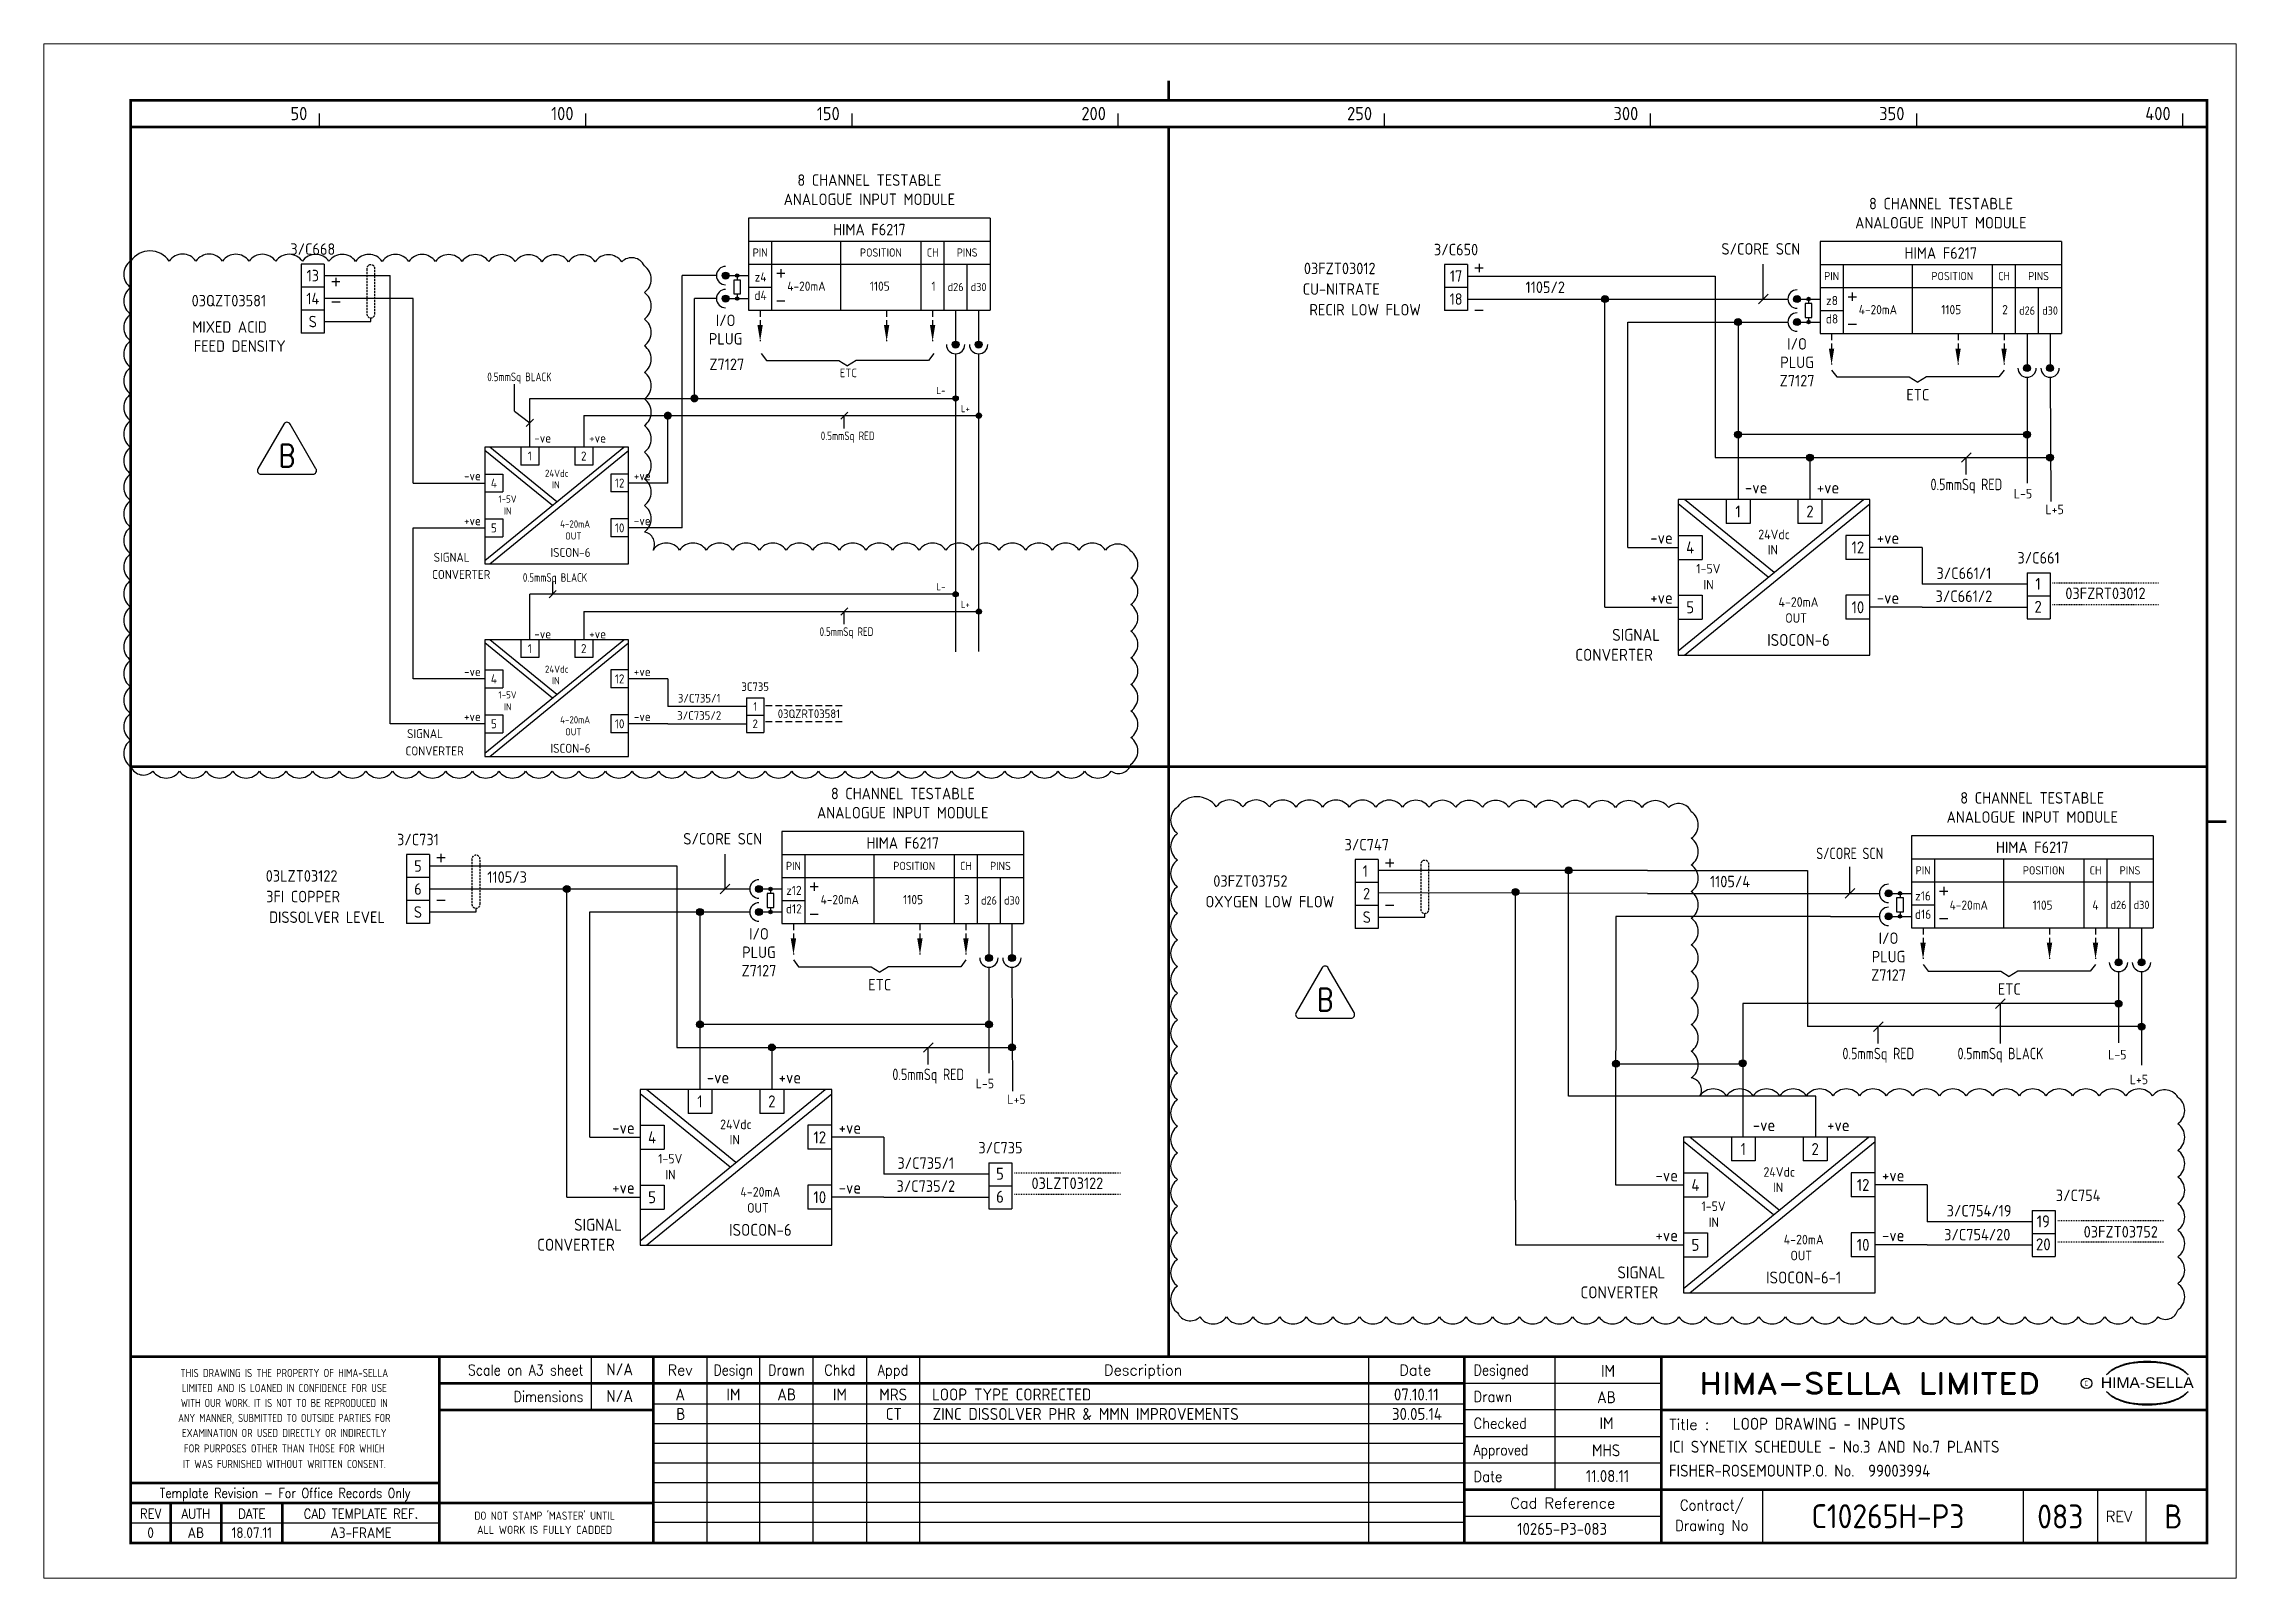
# Paper-space layout 'Layout1' of a CAD drawing. Extents: x 41 to 369, y 29 to 258.
# The model-space entities are those that its viewports show. They can reach past a viewport. Long polylines and large blocks are cut down to what shows.
import ezdxf
from ezdxf.enums import TextEntityAlignment as Align

# ---------------------------------------------------------------- set-up
doc = ezdxf.new("R2010")
doc.units = 0
doc.header["$LTSCALE"] = 0.25
doc.header["$MEASUREMENT"] = 0
doc.linetypes.add('HIDDEN', pattern=[0.375, 0.25, -0.125])
doc.linetypes.add('HIDDEN2', pattern=[4.7625, 3.175, -1.5875])
doc.layers.get('0').update_dxf_attribs({"color": 41, "linetype": 'CONTINUOUS'})
for name, color, linetype in [('00-DRG_FRAME', 12, 'CONTINUOUS'), ('01-DRAW', 7, 'CONTINUOUS'), ('02-TEXT', 2, 'CONTINUOUS'), ('051-TEXT', 2, 'CONTINUOUS'), ('DIM', 3, 'CONTINUOUS')]:
    doc.layers.add(name, color=color, linetype=linetype)
doc.styles.add('ARIAL', font='arial.ttf', dxfattribs={"height": 2.5})
doc.styles.add('ISO', font='iso.shx')
doc.styles.add('ROMAND', font='ROMAND')
doc.styles.add('ROMANS', font='romans.shx', dxfattribs={"width": 0.8})

psp = doc.layouts.get("Layout1")

msp = doc.modelspace()

# ---------------------------------------------------------------- texts
at = {"layer": '00-DRG_FRAME', "style": 'ISO'}
for s, p in [('50', (47.69, 267.75)), ('100', (97.69, 267.75)), ('150', (147.69, 267.75)), ('200', (197.69, 267.75)), ('250', (247.69, 267.75)), ('300', (297.69, 267.75)), ('350', (347.69, 267.75)), ('400', (397.69, 267.75))]:
    msp.add_text(s, height=2.5, dxfattribs=at).set_placement(p, align=Align.RIGHT)
at = {"layer": '00-DRG_FRAME', "color": 3, "style": 'ISO'}
for s, width, p in [('THIS DRAWING IS THE PROPERTY OF HIMA-SELLA', 0.9, (43.36, 32.44)), ("DO NOT STAMP 'MASTER' UNTIL", 0.95, (92.25, 5.79))]:
    msp.add_text(s, height=1.53, dxfattribs=dict(at, width=width)).set_placement(p, align=Align.MIDDLE)
at = {"layer": '00-DRG_FRAME', "color": 4, "style": 'ROMAND', "width": 0.87}
for s, p in [('Scale on A3 sheet', (99.54, 32)), ('Dimensions', (99.54, 27.01))]:
    msp.add_text(s, height=2, dxfattribs=at).set_placement(p, align=Align.RIGHT)
at = {"layer": '00-DRG_FRAME', "color": 4, "style": 'ROMAND'}
for s, p in [('Rev', (117.7, 32)), ('Description', (204.69, 32)), ('Date', (255.79, 32))]:
    msp.add_text(s, height=2, dxfattribs=at).set_placement(p, align=Align.CENTER)
for s, width, p in [('Design', 0.85, (127.7, 32)), ('Drawn', 0.85, (137.7, 32)), ('Chkd', 0.9, (147.7, 32)), ('Appd', 0.9, (157.7, 32))]:
    msp.add_text(s, height=2, dxfattribs=dict(at, width=width)).set_placement(p, align=Align.CENTER)
for s, width, p in [('Designed', 0.87, (266.75, 32)), ('Drawn', 0.9, (266.75, 27)), ('Checked', 0.9, (266.75, 22)), ('Approved', 0.85, (266.75, 17)), ('Date', 0.9, (266.75, 12))]:
    msp.add_text(s, height=2, dxfattribs=dict(at, width=width)).set_placement(p)
at = {"layer": '00-DRG_FRAME', "color": 3, "style": 'ISO'}
for s, width, p in [('LIMITED AND IS LOANED IN CONFIDENCE FOR USE', 0.9, (43.36, 29.62)), ('ANY MANNER, SUBMITTED TO OUTSIDE PARTIES FOR', 0.87, (43.36, 23.99)), ('WITH OUR WORK. IT IS NOT TO BE REPRODUCED IN', 0.87, (43.36, 26.81)), ('EXAMINATION OR USED DIRECTLY OR INDIRECTLY', 0.9, (43.36, 21.18)), ('FOR PURPOSES OTHER THAN THOSE FOR WHICH', 0.9, (43.36, 18.27)), ('IT WAS FURNISHED WITHOUT WRITTEN CONSENT.', 0.9, (43.36, 15.35))]:
    msp.add_text(s, height=1.53, dxfattribs=dict(at, width=width)).set_placement(p, align=Align.MIDDLE_CENTER)
at = {"layer": '00-DRG_FRAME', "style": 'ROMAND', "width": 1.15}
msp.add_text('HIMA-SELLA LIMITED', height=4, dxfattribs=at).set_placement((341.1, 30.5), align=Align.MIDDLE)
at = {"layer": '00-DRG_FRAME', "color": 3, "style": 'ISO', "width": 0.9}
msp.add_text('C', height=1, dxfattribs=at).set_placement((381.84, 30), align=Align.CENTER)
at = {"layer": '00-DRG_FRAME', "style": 'ARIAL', "width": 1.05}
msp.add_text('HIMA-SELLA', height=2, dxfattribs=at).set_placement((393.3, 29.63), align=Align.CENTER)
at = {"layer": '00-DRG_FRAME', "color": 4, "style": 'ROMAND'}
msp.add_text('Title :', height=2, dxfattribs=at).set_placement((303.5, 21.75))
for s, height, width, p in [('Template Revision - For Office Records Only', 1.8, 0.85, (43.5, 9.62)), ('Contract/', 2, 0.9, (311.5, 7.5)), ('REV', 1.8, 0.9, (18.25, 6)), ('AUTH', 1.8, 0.9, (26.75, 6)), ('DATE', 1.8, 0.9, (37.25, 6)), ('CAD TEMPLATE REF.', 1.8, 0.9, (57.75, 6)), ('Drawing No', 2, 0.9, (311.5, 3.5))]:
    msp.add_text(s, height=height, dxfattribs=dict(at, width=width)).set_placement(p, align=Align.MIDDLE)
for s, p in [('Cad Reference', (283.5, 8)), ('REV', (388, 5.5))]:
    msp.add_text(s, height=2, dxfattribs=at).set_placement(p, align=Align.MIDDLE)
at = {"layer": '00-DRG_FRAME', "color": 41, "style": 'ISO'}
for s, p in [('0', (18.25, 1.45)), ('AB', (26.75, 1.45)), ('18.07.11', (37.25, 1.45)), ('A3-FRAME', (57.75, 1.45))]:
    msp.add_text(s, height=2, dxfattribs=at).set_placement(p, align=Align.CENTER)
at = {"layer": '00-DRG_FRAME', "color": 3, "style": 'ISO'}
msp.add_text('ALL WORK IS FULLY CADDED', height=1.53, dxfattribs=at).set_placement((92.25, 2.98), align=Align.MIDDLE_CENTER)
at = {"layer": '01-DRAW', "style": 'ISO'}
for s, height, p in [('8 CHANNEL TESTABLE', 2.16, (153.26, 255.42)), ('ANALOGUE INPUT MODULE', 2.16, (153.26, 251.82)), ('8 CHANNEL TESTABLE', 2.16, (354.56, 251.01)), ('HIMA F6217', 2.16, (153.26, 246.13)), ('ANALOGUE INPUT MODULE', 2.16, (354.52, 247.41)), ('3/C668', 2.16, (48.71, 242.46)), ('PIN', 1.555, (132.74, 242.12)), ('POSITION', 1.555, (155.42, 242.12)), ('CH', 1.555, (165.14, 242.12)), ('PINS', 1.555, (171.62, 242.12)), ('3/C650', 2.16, (263.46, 242.37)), ('S/CORE SCN', 2.16, (320.71, 242.5)), ('HIMA F6217', 2.16, (354.52, 241.72)), ('13', 2.16, (48.71, 237.49)), ('z4', 1.728, (132.82, 237.44)), ('03FZT03012', 2.16, (241.61, 238.83)), ('17', 2.16, (263.46, 237.4)), ('PIN', 1.555, (334, 237.7)), ('POSITION', 1.555, (356.68, 237.7)), ('CH', 1.555, (366.4, 237.7)), ('PINS', 1.555, (372.88, 237.7)), ('03QZT03581', 2.16, (32.95, 232.78)), ('14', 2.16, (48.71, 233.17)), ('d4', 1.728, (132.82, 233.98)), ('4-20mA', 1.728, (141.44, 235.71)), ('1105', 1.728, (155.21, 235.71)), ('1', 1.73, (165.32, 235.71)), ('d26', 1.555, (169.46, 235.64)), ('d30', 1.555, (173.78, 235.64)), ('CU-NITRATE', 2.16, (241.89, 234.95)), ('18', 2.16, (263.46, 233.08)), ('1105/2', 2.16, (280.21, 235.3)), ('z8', 1.728, (334.08, 233.02)), ('S', 2.16, (48.71, 228.85)), ('I/O', 2.16, (126.26, 229.07)), ('RECIR LOW FLOW', 2.16, (246.38, 231.07)), ('d8', 1.728, (334.08, 229.57)), ('4-20mA', 1.728, (342.7, 231.3)), ('1105', 1.728, (356.47, 231.3)), ('2', 1.73, (366.58, 231.3)), ('d26', 1.555, (370.72, 231.22)), ('d30', 1.555, (375.04, 231.22)), ('MIXED ACID', 2.16, (33.07, 227.84)), ('PLUG', 2.16, (126.26, 225.61)), ('I/O', 2.16, (327.52, 224.66)), ('FEED DENSITY', 2.16, (34.99, 224.24)), ('Z7127', 2.16, (126.48, 220.82)), ('PLUG', 2.16, (327.52, 221.2)), ('ETC', 1.62, (149.3, 219.48)), ('Z7127', 2.16, (327.52, 217.75)), ('ETC', 2.16, (350.2, 215.1)), ('4-20mA', 1.35, (97.98, 191.23)), ('OUT', 1.35, (97.65, 188.98)), ('ISCON-6', 1.688, (97.12, 185.72)), ('3/C661', 2.16, (372.88, 184.47)), ('3/C661/1', 2.16, (358.86, 181.58)), ('4-20mA', 1.8, (327.78, 176.35)), ('3/C661/2', 2.16, (358.86, 177.26)), ('03FZRT03012', 2.16, (385.45, 177.8)), ('OUT', 1.8, (327.33, 173.35)), ('ISOCON-6', 2.25, (327.78, 169)), ('3C735', 1.62, (131.81, 160.54)), ('3/C735/2', 1.62, (121.29, 155.13)), ('3/C735/1', 1.62, (121.29, 158.37)), ('1', 1.62, (131.81, 156.81)), ('03QZRT03581', 1.62, (141.9, 155.46)), ('4-20mA', 1.35, (97.98, 154.45)), ('OUT', 1.35, (97.65, 152.2)), ('2', 1.62, (131.81, 153.57)), ('ISCON-6', 1.688, (97.12, 148.93)), ('8 CHANNEL TESTABLE', 2.16, (159.56, 140.2)), ('8 CHANNEL TESTABLE', 2.16, (371.7, 139.38)), ('ANALOGUE INPUT MODULE', 2.16, (159.52, 136.6)), ('ANALOGUE INPUT MODULE', 2.16, (371.7, 135.78)), ('3/C731', 2.16, (68.46, 131.56)), ('S/CORE SCN', 2.16, (125.71, 131.7)), ('HIMA F6217', 2.16, (159.52, 130.91)), ('3/C747', 2.16, (246.69, 130.6)), ('HIMA F6217', 2.16, (371.7, 130.09)), ('5', 2.16, (68.46, 126.59)), ('PIN', 1.555, (139, 126.9)), ('POSITION', 1.555, (161.68, 126.9)), ('CH', 1.555, (171.4, 126.9)), ('PINS', 1.555, (177.88, 126.9)), ('1', 2.16, (246.42, 125.65)), ('03LZT03122', 2.16, (46.61, 124.73)), ('6', 2.16, (68.46, 122.27)), ('1105/3', 2.16, (85.21, 124.5)), ('z12', 1.728, (139.08, 122.22)), ('03FZT03752', 2.16, (224.83, 123.77)), ('2', 2.16, (246.65, 121.39)), ('1105/4', 2.16, (314.92, 123.67)), ('PIN', 1.555, (351.18, 126.07)), ('POSITION', 1.555, (373.86, 126.07)), ('CH', 1.555, (383.58, 126.07)), ('PINS', 1.555, (390.06, 126.07)), ('3FI COPPER', 2.16, (46.89, 120.85)), ('S', 2.16, (68.46, 117.95)), ('d12', 1.728, (139.08, 118.76)), ('4-20mA', 1.728, (147.7, 120.49)), ('1105', 1.728, (161.47, 120.49)), ('3', 1.73, (171.58, 120.49)), ('d26', 1.555, (175.72, 120.42)), ('d30', 1.555, (180.04, 120.42)), ('OXYGEN LOW FLOW ', 2.16, (229.09, 119.89)), ('d16', 1.728, (351.18, 117.74)), ('z16', 1.728, (351.18, 121.19)), ('4-20mA', 1.728, (359.77, 119.46)), ('1105', 1.728, (373.64, 119.46)), ('4', 1.73, (383.56, 119.46)), ('d26', 1.555, (387.9, 119.59)), ('d30', 1.555, (392.22, 119.59)), ('DISSOLVER LEVEL', 2.16, (51.38, 116.97)), ('I/O', 2.16, (132.52, 113.85)), ('S', 2.16, (246.69, 116.99)), ('PLUG', 2.16, (132.52, 110.39)), ('PLUG', 2.16, (344.7, 109.57)), ('I/O', 2.16, (344.7, 113.03)), ('Z7127', 2.16, (132.52, 106.94)), ('Z7127', 2.16, (344.7, 106.11)), ('ETC', 2.16, (155.2, 104.29)), ('ETC', 2.16, (367.38, 103.47)), ('3/C735', 2.16, (177.88, 73.67)), ('3/C735/1', 2.16, (163.86, 70.78)), ('4-20mA', 1.8, (132.78, 65.55)), ('3/C735/2', 2.16, (163.86, 66.46)), ('03LZT03122', 2.16, (190.45, 67)), ('3/C754', 2.16, (380.32, 64.72)), ('OUT', 1.8, (132.33, 62.55)), ('3/C754/19', 2.16, (361.7, 61.83)), ('ISOCON-6', 2.25, (132.78, 58.2)), ('4-20mA', 1.8, (328.76, 56.6)), ('3/C754/20', 2.16, (361.36, 57.35)), ('03FZT03752', 2.16, (388.32, 57.88)), ('OUT', 1.8, (328.31, 53.6)), ('ISOCON-6-1', 2.25, (328.76, 49.25))]:
    msp.add_text(s, height=height, dxfattribs=at).set_placement(p, align=Align.CENTER)
at = {"layer": '01-DRAW', "style": 'ISO', "width": 0.85}
for s, height, p in [('0.5mmSq BLACK', 1.62, (87.53, 218.73)), ('0.5mmSq RED', 1.62, (149.17, 207.66)), ('0.5mmSq RED', 2.16, (359.31, 198.26)), ('0.5mmSq BLACK', 1.62, (94.21, 181.05)), ('0.5mmSq RED', 1.62, (148.95, 170.88)), ('S/CORE SCN', 2.16, (337.41, 128.95)), ('0.5mmSq RED', 2.16, (342.77, 91.37)), ('0.5mmSq BLACK', 2.16, (365.72, 91.37)), ('0.5mmSq RED', 2.16, (164.31, 87.45))]:
    msp.add_text(s, height=height, dxfattribs=at).set_placement(p, align=Align.CENTER)
at = {"layer": '01-DRAW', "style": 'ISO'}
for s, height, p in [('L-', 1.35, (165.85, 216.32)), ('L+', 1.35, (170.44, 212.91)), ('L-5', 1.8, (368.23, 196.71)), ('1-5V', 1.35, (83.59, 195.92)), ('IN', 1.35, (84.6, 193.67)), ('L+5', 1.8, (374.17, 193.75)), ('SIGNAL', 1.688, (71.42, 184.81)), ('CONVERTER', 1.688, (71.12, 181.58)), ('1-5V', 1.8, (308.58, 182.61)), ('IN', 1.8, (309.93, 179.61)), ('L-', 1.35, (165.85, 179.46)), ('L+', 1.35, (170.44, 176.13)), ('SIGNAL', 2.25, (292.79, 169.96)), ('CONVERTER', 2.25, (285.86, 166.21)), ('1-5V', 1.35, (83.59, 159.14)), ('IN', 1.35, (84.6, 156.89)), ('SIGNAL', 1.688, (66.42, 151.68)), ('CONVERTER', 1.688, (66.13, 148.44)), ('L-5', 1.8, (385.95, 91.33)), ('L-5', 1.8, (173.23, 85.91)), ('L+5', 1.8, (390, 86.68)), ('L+5', 1.8, (179.17, 82.94)), ('1-5V', 1.8, (113.58, 71.8)), ('IN', 1.8, (114.93, 68.8)), ('1-5V', 1.8, (309.56, 62.86)), ('CONVERTER', 2.25, (90.86, 55.41)), ('SIGNAL', 2.25, (97.79, 59.16)), ('IN', 1.8, (310.91, 59.86)), ('SIGNAL', 2.25, (293.77, 50.21)), ('CONVERTER', 2.25, (286.84, 46.46))]:
    msp.add_text(s, height=height, dxfattribs=at).set_placement(p)
for s, height, p in [('-ve', 1.688, (93.48, 207.2)), ('+ve', 1.688, (103.79, 207.2)), ('-ve', 1.688, (80.28, 200.11)), ('+ve', 1.688, (112.18, 200.11)), ('-ve', 2.25, (321.94, 197.64)), ('+ve', 2.25, (335.44, 197.64)), ('+ve', 1.688, (80.28, 191.67)), ('-ve', 1.688, (112.18, 191.67)), ('-ve', 2.25, (304.17, 188.19)), ('+ve', 2.25, (346.71, 188.19)), ('+ve', 2.25, (304.17, 176.94)), ('-ve', 2.25, (346.71, 176.94)), ('-ve', 1.688, (93.48, 170.41)), ('+ve', 1.688, (103.79, 170.41)), ('-ve', 1.688, (80.28, 163.33)), ('+ve', 1.688, (112.18, 163.33)), ('+ve', 1.688, (80.28, 154.89)), ('-ve', 1.688, (112.18, 154.89)), ('-ve', 2.25, (126.94, 86.84)), ('+ve', 2.25, (140.44, 86.84)), ('-ve', 2.25, (109.17, 77.39)), ('+ve', 2.25, (151.71, 77.39)), ('-ve', 2.25, (323.42, 77.89)), ('+ve', 2.25, (337.39, 77.89)), ('-ve', 2.25, (305.15, 68.44)), ('+ve', 2.25, (347.69, 68.44)), ('+ve', 2.25, (109.17, 66.14)), ('-ve', 2.25, (151.71, 66.14)), ('+ve', 2.25, (305.15, 57.19)), ('-ve', 2.25, (347.69, 57.19))]:
    msp.add_text(s, height=height, dxfattribs=at).set_placement(p, align=Align.RIGHT)
for s, height, p in [('1', 1.69, (89.48, 204.67)), ('24Vdc', 1.35, (94.54, 201.43)), ('2', 1.69, (99.6, 204.67)), ('4', 1.69, (82.73, 199.6)), ('IN', 1.35, (94.37, 199.27)), ('12', 1.688, (106.35, 199.6)), ('1', 2.25, (316.44, 194.26)), ('2', 2.25, (329.94, 194.26)), ('5', 1.69, (82.73, 191.17)), ('10', 1.688, (106.35, 191.17)), ('24Vdc', 1.8, (323.19, 189.95)), ('4', 2.25, (307.44, 187.51)), ('IN', 1.8, (322.96, 187.07)), ('12', 2.25, (338.94, 187.51)), ('1', 2.25, (372.79, 180.67)), ('5', 2.25, (307.44, 176.26)), ('10', 2.25, (338.94, 176.26)), ('2', 2.25, (372.79, 176.35)), ('1', 1.69, (89.48, 168.5)), ('2', 1.69, (99.6, 168.5)), ('24Vdc', 1.35, (94.54, 164.64)), ('4', 1.69, (82.73, 162.82)), ('IN', 1.35, (94.37, 162.48)), ('12', 1.688, (106.35, 162.82)), ('5', 1.69, (82.73, 154.38)), ('10', 1.688, (106.35, 154.38)), ('1', 2.25, (121.44, 83.46)), ('2', 2.25, (134.94, 83.46)), ('24Vdc', 1.8, (128.19, 79.14)), ('4', 2.25, (112.44, 76.71)), ('IN', 1.8, (127.96, 76.26)), ('12', 2.25, (143.94, 76.71)), ('1', 2.25, (317.42, 74.51)), ('2', 2.25, (330.92, 74.51)), ('5', 2.25, (177.79, 69.87)), ('24Vdc', 1.8, (324.17, 70.2)), ('5', 2.25, (112.44, 65.46)), ('10', 2.25, (143.94, 65.46)), ('6', 2.25, (177.79, 65.55)), ('4', 2.25, (308.42, 67.76)), ('IN', 1.8, (323.94, 67.32)), ('12', 2.25, (339.92, 67.76)), ('19', 2.25, (373.77, 60.92)), ('20', 2.25, (373.77, 56.6)), ('5', 2.25, (308.42, 56.51)), ('10', 2.25, (339.92, 56.51))]:
    msp.add_text(s, height=height, dxfattribs=at).set_placement(p, align=Align.MIDDLE)

# ---------------------------------------------------------------- blocks, each defined once
blk = doc.blocks.new('A3-REVA')
at = {"layer": '051-TEXT', "style": 'ISO'}
for tag, p in [('DESIGNED', (292.01, 31.7)), ('A', (117.73, 27.28)), ('DES', (127.73, 27.28)), ('DRN', (137.73, 27.28)), ('CHKD', (147.73, 27.28)), ('APPD', (157.73, 27.28)), ('DATE', (256, 27.28)), ('DRAWN', (291.72, 26.77)), ('CHECKED', (291.72, 21.89)), ('APPD', (291.65, 16.79)), ('DATE', (291.92, 11.96))]:
    blk.add_attdef(tag, text='', height=2.25, dxfattribs=at).set_placement(p, align=Align.CENTER)
blk.add_attdef('DESCRIPTION', (165.03, 27.28), '', height=2.25, dxfattribs=at)
blk = doc.blocks.new('A3-REVB')
at = {"layer": '051-TEXT', "style": 'ISO'}
for tag, p in [('A', (124.85, -20.36)), ('DES', (134.85, -20.36)), ('DRN', (144.85, -20.36)), ('CHKD', (154.85, -20.36)), ('APPD', (164.85, -20.36)), ('DATE', (263.12, -20.36))]:
    blk.add_attdef(tag, text='', height=2.25, dxfattribs=at).set_placement(p, align=Align.CENTER)
blk.add_attdef('DESCRIPTION', (172.15, -20.36), '', height=2.25, dxfattribs=at)
blk = doc.blocks.new('A3-TITLE')
at = {"layer": '051-TEXT', "style": 'ISO'}
blk.add_attdef('TITLE_1', (315.46, 21.78), '', height=2.25, dxfattribs=at)
for tag, p in [('DRGNO', (376.96, 3.24)), ('REV.', (398.2, 3.24))]:
    blk.add_attdef(tag, text='', height=4.5, dxfattribs=at).set_placement(p, align=Align.CENTER)
blk = doc.blocks.new('A3-CONTRACT')
at = {"layer": '051-TEXT', "color": 41, "style": 'ISO'}
for tag, height, p in [('SCALE', 2.25, (106.71, 31.82)), ('DIMS', 2.25, (106.71, 26.8)), ('CONTRACT', 4.5, (344.94, 3.1)), ('CAD-REF', 2.25, (283.73, 1.84))]:
    blk.add_attdef(tag, text='', height=height, dxfattribs=at).set_placement(p, align=Align.CENTER)
for tag, p in [('TITLE_2', (303.86, 17.28)), ('TITLE_3', (303.79, 12.78))]:
    blk.add_attdef(tag, p, '', height=2.25, dxfattribs=at)
blk = doc.blocks.new('DOT')
for radius in [0.75, 0.65, 0.55, 0.45, 0.35, 0.25, 0.15, 0.05]:
    blk.add_circle((0, 0), radius)
blk = doc.blocks.new('TRI-B')
at = {"layer": '01-DRAW'}
blk.add_lwpolyline([(-0.26, 2.55), (-2.34, -1.05, 0.57735), (-2.08, -1.5), (2.08, -1.5, 0.57735), (2.34, -1.05), (0.26, 2.55, 0.57735)], format="xyb", close=True, dxfattribs=at)
at = {"layer": '02-TEXT', "color": 2, "style": 'ROMANS', "width": 0.8}
blk.add_text('B', height=1.8, dxfattribs=at).set_placement((0, 0), align=Align.MIDDLE)

# ---------------------------------------------------------------- linework, layer by layer
at = {"layer": '00-DRG_FRAME'}
for p, q in [((50, 266.5), (50, 269)), ((100, 266.5), (100, 269)), ((150, 266.5), (150, 269)), ((200, 266.5), (200, 269)), ((250, 266.5), (250, 269)), ((300, 266.5), (300, 269)), ((350, 266.5), (350, 269)), ((400, 266.5), (400, 269)), ((101.01, 35.5), (101.01, 25.5)), ((122.7, 35.5), (122.7, 0.5)), ((132.7, 0.5), (132.7, 35.5)), ((142.7, 0.5), (142.7, 35.5)), ((152.7, 35.5), (152.7, 0.5)), ((162.7, 35.5), (162.7, 0.5)), ((247, 35.5), (247, 0.5)), ((282, 35.5), (282, 10.5)), ((265, 30.5), (302, 30.5)), ((265, 26.59), (112.7, 26.59)), ((302, 25.5), (265, 25.5)), ((265, 22.89), (112.7, 22.89)), ((265, 19.19), (112.7, 19.19)), ((265, 20.5), (302, 20.5)), ((265, 15.49), (112.7, 15.49)), ((302, 15.5), (265, 15.5)), ((265, 11.79), (112.7, 11.79)), ((321, 10.5), (321, 0.5)), ((370, 10.5), (370, 0.5)), ((384, 0.5), (384, 10.5)), ((393, 10.5), (393, 0.5)), ((72.5, 4.25), (14.5, 4.25)), ((265, 8.09), (112.7, 8.09)), ((265, 4.39), (112.7, 4.39)), ((302, 5.5), (265, 5.5))]:
    msp.add_line(p, q, dxfattribs=at)
at = {"layer": '00-DRG_FRAME', "const_width": 0.5}
for points in [[(209.5, 271.5), (209.5, 275.18)], [(209.5, 271.5), (209.5, 275.18)], [(14.5, 266.5), (404.5, 266.5)], [(209.5, 35.5), (209.5, 266.5)], [(14.5, 146.31), (404.5, 146.31)], [(404.5, 136), (408.18, 136)], [(404.5, 35.5), (14.5, 35.5)], [(72.5, 0.5), (72.5, 35.5)], [(112.7, 0.5), (112.7, 35.5)], [(265, 35.5), (265, 0.5)], [(302, 0.5), (302, 35.5)], [(265, 30.5), (72.5, 30.5)], [(112.7, 25.5), (72.5, 25.5)], [(404.5, 25.5), (302, 25.5)], [(14.5, 11.75), (72.5, 11.75)], [(14.5, 8), (72.5, 8)], [(22, 0.5), (22, 8)], [(31.5, 0.5), (31.5, 8)], [(43, 0.5), (43, 8)], [(112.7, 8), (72.5, 8)], [(265, 10.5), (404.5, 10.5)]]:
    msp.add_lwpolyline(points, dxfattribs=at)
msp.add_lwpolyline([(14.5, 0.5), (404.5, 0.5), (404.5, 271.5), (14.5, 271.5)], close=True, dxfattribs=at)
at = {"layer": '00-DRG_FRAME', "color": 3}
msp.add_circle((381.88, 30.5), 1, dxfattribs=at)
for centre, radius, start, end in [((390.6, 26.83), 7.24, 106.0532, 133.5024), ((390.11, 28.1), 5.98, 122.244, 131.6154), ((389.75, 28.78), 5.21, 111.8206, 122.8668), ((391.78, 24.7), 9.76, 107.5931, 113.9452), ((393.1, 18.5), 15.94, 89.2698, 106.3911), ((392.1, 23.52), 10.99, 96.0146, 107.3203), ((393.29, 16.31), 18.28, 92.8917, 97.3734), ((393.24, 18.86), 15.73, 89.7805, 93.1738), ((393.36, 18.86), 15.73, 86.8262, 90.2195), ((393.51, 18.5), 15.94, 73.6089, 90.7302), ((393.31, 16.31), 18.28, 82.6266, 87.1083), ((394.51, 23.52), 10.99, 72.6797, 83.9854), ((394.83, 24.7), 9.76, 66.0548, 72.4069), ((396, 26.83), 7.24, 46.4976, 73.9468), ((396.85, 28.78), 5.21, 57.1332, 68.1794), ((396.49, 28.1), 5.98, 48.3846, 57.756), ((390.88, 27.01), 7.3, 130.419, 136.057), ((390.88, 34.04), 7.3, 223.943, 229.581), ((390.6, 34.23), 7.24, 226.4976, 253.9468), ((396, 34.23), 7.24, 286.0532, 313.5024), ((395.73, 27.01), 7.3, 43.943, 49.581), ((395.73, 34.04), 7.3, 310.419, 316.057), ((390.11, 32.96), 5.98, 228.3846, 237.756), ((389.75, 32.28), 5.21, 237.1332, 248.1794), ((391.78, 36.36), 9.76, 246.0548, 252.4069), ((393.1, 42.56), 15.94, 253.6089, 270.7302), ((392.1, 37.54), 10.99, 252.6797, 263.9854), ((393.29, 44.75), 18.28, 262.6266, 267.1083), ((393.24, 42.19), 15.73, 266.8262, 270.2195), ((393.51, 42.56), 15.94, 269.2698, 286.3911), ((393.36, 42.19), 15.73, 269.7805, 273.1738), ((393.31, 44.75), 18.28, 272.8917, 277.3734), ((394.51, 37.54), 10.99, 276.0146, 287.3203), ((394.83, 36.36), 9.76, 287.5931, 293.9452), ((396.85, 32.28), 5.21, 291.8206, 302.8668), ((396.49, 32.96), 5.98, 302.244, 311.6154)]:
    msp.add_arc(centre, radius, start, end, dxfattribs=at)
at = {"layer": '01-DRAW'}
for p, q in [((175.94, 249.37), (130.58, 249.37)), ((130.58, 249.37), (130.58, 232.09)), ((175.94, 249.37), (175.94, 232.09)), ((130.58, 245.05), (175.94, 245.05)), ((134.9, 245.05), (134.9, 232.09)), ((147.86, 245.05), (147.86, 232.09)), ((162.98, 232.09), (162.98, 245.05)), ((167.3, 232.09), (167.3, 245.05)), ((377.2, 244.96), (331.84, 244.96)), ((331.84, 244.96), (331.84, 227.68)), ((377.2, 244.96), (377.2, 227.68)), ((46.55, 240.73), (46.55, 227.77)), ((50.87, 240.73), (46.55, 240.73)), ((50.87, 240.73), (50.87, 227.77)), ((130.58, 240.73), (175.94, 240.73)), ((135.85, 239.01), (137.4, 239.01)), ((136.62, 239.78), (136.62, 238.23)), ((171.62, 232.09), (171.62, 240.73)), ((261.3, 240.64), (261.3, 232)), ((265.62, 240.64), (261.3, 240.64)), ((265.62, 240.64), (265.62, 232)), ((268.56, 239.99), (267.01, 239.99)), ((267.78, 240.77), (267.78, 239.22)), ((331.84, 240.64), (377.2, 240.64)), ((336.16, 240.64), (336.16, 227.68)), ((349.12, 240.64), (349.12, 227.68)), ((364.24, 227.68), (364.24, 240.64)), ((368.56, 227.68), (368.56, 240.64)), ((50.87, 236.41), (46.55, 236.41)), ((50.93, 238.57), (63.23, 238.57)), ((53.81, 237.37), (52.26, 237.37)), ((53.03, 238.14), (53.03, 236.59)), ((63.23, 154.38), (63.23, 238.57)), ((124.53, 238.57), (118.1, 238.57)), ((118.1, 191.17), (118.1, 238.57)), ((126.26, 238.57), (130.58, 238.57)), ((128.42, 238.57), (128.42, 237.71)), ((128.42, 235.12), (128.42, 234.25)), ((130.58, 236.41), (134.9, 236.41)), ((265.62, 236.32), (261.3, 236.32)), ((265.62, 238.48), (312.12, 238.48)), ((312.12, 238.48), (312.12, 204.39)), ((331.84, 236.32), (377.2, 236.32)), ((337.88, 235.37), (337.88, 233.82)), ((372.88, 227.68), (372.88, 236.32)), ((50.87, 232.09), (46.55, 232.09)), ((50.87, 232.09), (46.55, 232.09)), ((50.87, 232.09), (50.87, 227.77)), ((67.55, 234.25), (50.93, 234.25)), ((53.86, 233.55), (52.31, 233.55)), ((67.55, 199.6), (67.55, 234.25)), ((120.4, 215.5), (120.4, 234.25)), ((124.53, 234.25), (120.4, 234.25)), ((126.26, 234.25), (130.58, 234.25)), ((130.58, 232.09), (175.94, 232.09)), ((135.85, 233.82), (137.4, 233.82)), ((169.46, 232.09), (169.46, 225.61)), ((173.78, 232.09), (173.78, 225.61)), ((265.62, 232), (261.3, 232)), ((265.62, 234.16), (325.79, 234.16)), ((268.56, 232), (267.01, 232)), ((291.42, 176.26), (291.42, 234.16)), ((327.52, 234.16), (331.84, 234.16)), ((329.68, 234.16), (329.68, 233.3)), ((329.68, 230.71), (329.68, 229.84)), ((331.84, 232), (336.16, 232)), ((337.11, 234.59), (338.66, 234.59)), ((50.87, 227.77), (46.55, 227.77)), ((295.74, 229.84), (325.79, 229.84)), ((295.74, 187.51), (295.74, 229.84)), ((316.44, 229.84), (316.44, 196.51)), ((327.52, 229.84), (331.84, 229.84)), ((331.84, 227.68), (377.2, 227.68)), ((337.11, 229.41), (338.66, 229.41)), ((370.72, 227.68), (370.72, 221.2)), ((375.04, 227.68), (375.04, 221.2)), ((132.96, 223.9), (133.93, 222.6)), ((133.93, 222.6), (147.54, 222.6)), ((147.54, 222.6), (149.16, 221.63)), ((150.78, 222.6), (149.16, 221.63)), ((164.38, 222.6), (150.78, 222.6)), ((165.36, 223.9), (164.38, 222.6)), ((169.46, 223.89), (169.46, 167.87)), ((173.78, 223.89), (173.78, 167.95)), ((334, 220.82), (334.97, 219.53)), ((334.97, 219.53), (348.58, 219.53)), ((348.58, 219.53), (350.2, 218.56)), ((351.82, 219.53), (350.2, 218.56)), ((365.42, 219.53), (351.82, 219.53)), ((366.4, 220.82), (365.42, 219.53)), ((370.72, 219.47), (370.72, 199.55)), ((375.04, 219.47), (375.16, 196.15)), ((89.48, 206.35), (89.48, 215.5)), ((89.48, 215.5), (169.46, 215.5)), ((99.6, 212.26), (173.78, 212.26)), ((99.6, 212.26), (99.6, 206.35)), ((115.4, 199.6), (115.4, 212.26)), ((81.04, 185.02), (107.13, 206.35)), ((94.54, 196.06), (81.95, 206.35)), ((87.79, 206.35), (87.79, 202.98)), ((91.17, 206.35), (91.17, 202.98)), ((97.92, 206.35), (97.92, 202.98)), ((101.29, 206.35), (101.29, 202.98)), ((370.72, 208.71), (316.4, 208.71)), ((93.71, 195.38), (81.04, 205.74)), ((81.95, 184.42), (108.04, 205.74)), ((312.12, 204.39), (375.04, 204.39)), ((329.94, 204.39), (329.94, 196.51)), ((67.55, 199.6), (81.04, 199.6)), ((81.04, 201.29), (84.42, 201.29)), ((81.04, 197.92), (84.42, 197.92)), ((108.04, 201.29), (104.67, 201.29)), ((108.04, 197.92), (104.67, 197.92)), ((115.4, 199.6), (108.04, 199.6)), ((305.19, 168.08), (339.97, 196.51)), ((322.08, 181.89), (305.19, 195.7)), ((323.19, 182.79), (306.4, 196.51)), ((306.4, 167.26), (341.19, 195.7)), ((314.19, 196.51), (314.19, 192.01)), ((318.69, 196.51), (318.69, 192.01)), ((327.69, 196.51), (327.69, 192.01)), ((332.19, 196.51), (332.19, 192.01)), ((67.55, 162.82), (67.55, 191.17)), ((67.55, 191.17), (81.04, 191.17)), ((81.04, 192.85), (84.42, 192.85)), ((81.04, 189.48), (84.42, 189.48)), ((108.04, 192.85), (104.67, 192.85)), ((108.04, 189.48), (104.67, 189.48)), ((118.1, 191.17), (108.04, 191.17)), ((305.19, 189.76), (309.69, 189.76)), ((341.19, 189.76), (336.69, 189.76)), ((295.74, 187.51), (305.19, 187.51)), ((351, 187.51), (341.19, 187.51)), ((351, 187.51), (351, 180.58)), ((305.19, 185.26), (309.69, 185.26)), ((341.19, 185.26), (336.69, 185.26)), ((370.72, 182.74), (375.04, 182.74)), ((370.72, 182.74), (375.04, 182.74)), ((370.72, 182.74), (370.72, 174.1)), ((375.04, 182.74), (375.04, 174.1)), ((169.46, 178.71), (89.48, 178.71)), ((89.48, 170.18), (89.48, 178.71)), ((305.19, 178.51), (309.69, 178.51)), ((341.19, 178.51), (336.69, 178.51)), ((370.72, 180.58), (351, 180.58)), ((370.72, 178.42), (375.04, 178.42)), ((99.6, 175.47), (173.78, 175.47)), ((99.6, 175.47), (99.6, 170.18)), ((291.42, 176.26), (305.19, 176.26)), ((305.19, 174.01), (309.69, 174.01)), ((341.19, 174.01), (336.69, 174.01)), ((351, 176.26), (341.19, 176.26)), ((351, 176.26), (370.72, 176.26)), ((370.72, 174.1), (375.04, 174.1)), ((81.04, 148.85), (107.13, 170.18)), ((93.71, 159.21), (81.04, 169.57)), ((94.54, 159.88), (81.95, 170.18)), ((81.95, 148.24), (108.04, 169.57)), ((87.79, 170.18), (87.79, 166.82)), ((91.17, 170.18), (91.17, 166.82)), ((97.92, 170.18), (97.92, 166.82)), ((101.29, 170.18), (101.29, 166.82)), ((81.04, 162.82), (67.55, 162.82)), ((81.04, 164.5), (84.42, 164.5)), ((81.04, 161.13), (84.42, 161.13)), ((108.04, 164.5), (104.67, 164.5)), ((108.04, 161.13), (104.67, 161.13)), ((115.4, 162.82), (108.04, 162.82)), ((115.4, 162.82), (115.4, 157.62)), ((130.19, 157.62), (115.4, 157.62)), ((130.19, 159.24), (133.43, 159.24)), ((130.19, 159.24), (133.43, 159.24)), ((130.19, 159.24), (130.19, 152.76)), ((133.43, 159.24), (133.43, 152.76)), ((81.04, 154.38), (63.23, 154.38)), ((81.04, 156.07), (84.42, 156.07)), ((81.04, 152.69), (84.42, 152.69)), ((108.04, 156.07), (104.67, 156.07)), ((108.04, 152.69), (104.67, 152.69)), ((115.4, 154.38), (108.04, 154.38)), ((115.4, 154.38), (130.19, 154.38)), ((130.19, 156), (133.43, 156)), ((130.19, 152.76), (133.43, 152.76)), ((182.2, 134.15), (136.84, 134.15)), ((136.84, 134.15), (136.84, 116.87)), ((182.2, 134.15), (182.2, 116.87)), ((394.38, 133.33), (349.02, 133.33)), ((349.02, 133.33), (349.02, 116.05)), ((394.38, 133.33), (394.38, 116.05)), ((66.3, 129.83), (66.3, 116.87)), ((70.62, 129.83), (66.3, 129.83)), ((70.62, 129.83), (70.62, 116.87)), ((70.62, 127.67), (117.12, 127.67)), ((73.56, 129.19), (72.01, 129.19)), ((72.78, 129.96), (72.78, 128.41)), ((117.12, 127.67), (117.12, 93.58)), ((136.84, 129.83), (182.2, 129.83)), ((141.16, 129.83), (141.16, 116.87)), ((154.12, 129.83), (154.12, 116.87)), ((169.24, 116.87), (169.24, 129.83)), ((173.56, 116.87), (173.56, 129.83)), ((244.53, 128.87), (244.53, 115.91)), ((248.85, 128.87), (244.53, 128.87)), ((248.85, 128.87), (248.85, 115.91)), ((251.79, 128.22), (250.23, 128.22)), ((251.01, 129), (251.01, 127.44)), ((349.02, 129.01), (394.38, 129.01)), ((353.34, 129.01), (353.34, 116.05)), ((366.3, 129.01), (366.3, 116.05)), ((381.42, 116.05), (381.42, 129.01)), ((385.74, 116.05), (385.74, 129.01)), ((70.62, 125.51), (66.3, 125.51)), ((136.84, 125.51), (182.2, 125.51)), ((142.11, 123.79), (143.66, 123.79)), ((142.88, 124.56), (142.88, 123.01)), ((177.88, 116.87), (177.88, 125.51)), ((248.85, 124.55), (244.53, 124.55)), ((299.41, 126.85), (248.87, 126.82)), ((284.6, 84.46), (284.6, 126.84)), ((299.41, 126.85), (329.5, 126.85)), ((329.5, 126.85), (329.5, 97.5)), ((349.02, 124.69), (394.38, 124.69)), ((355.06, 123.74), (355.06, 122.18)), ((390.06, 116.05), (390.06, 124.69)), ((70.62, 121.19), (66.3, 121.19)), ((70.62, 121.19), (66.3, 121.19)), ((70.62, 123.35), (130.79, 123.35)), ((73.56, 121.19), (72.01, 121.19)), ((96.42, 65.46), (96.42, 123.35)), ((132.52, 123.35), (136.84, 123.35)), ((134.68, 123.35), (134.68, 122.49)), ((134.68, 119.9), (134.68, 119.03)), ((136.84, 121.19), (141.16, 121.19)), ((248.85, 120.23), (244.53, 120.23)), ((248.85, 120.23), (244.53, 120.23)), ((299.41, 122.53), (248.95, 122.61)), ((251.79, 120.23), (250.23, 120.23)), ((274.63, 64.89), (274.63, 122.79)), ((299.41, 122.53), (342.97, 122.53)), ((344.7, 122.53), (349.02, 122.53)), ((346.86, 122.53), (346.86, 121.67)), ((349.02, 120.37), (353.34, 120.37)), ((354.29, 122.96), (355.84, 122.96)), ((70.62, 116.87), (66.3, 116.87)), ((100.74, 119.03), (130.79, 119.03)), ((100.74, 76.71), (100.74, 119.03)), ((121.44, 119.03), (121.44, 85.71)), ((132.52, 119.03), (136.84, 119.03)), ((136.84, 116.87), (182.2, 116.87)), ((142.11, 118.6), (143.66, 118.6)), ((175.72, 116.87), (175.72, 110.39)), ((180.04, 116.87), (180.04, 110.39)), ((248.85, 115.91), (244.53, 115.91)), ((293.48, 118.21), (293.43, 67.76)), ((333.82, 118.21), (293.48, 118.21)), ((333.82, 118.21), (342.97, 118.21)), ((344.7, 118.21), (349.02, 118.21)), ((346.86, 119.07), (346.86, 118.21)), ((349.02, 116.05), (394.38, 116.05)), ((354.29, 117.78), (355.84, 117.78)), ((387.9, 116.05), (387.9, 109.57)), ((392.22, 116.05), (392.22, 109.57)), ((139, 110.02), (139.97, 108.72)), ((139.97, 108.72), (153.58, 108.72)), ((153.58, 108.72), (155.2, 107.75)), ((156.82, 108.72), (155.2, 107.75)), ((170.42, 108.72), (156.82, 108.72)), ((171.4, 110.02), (170.42, 108.72)), ((175.72, 108.67), (175.72, 88.74)), ((180.04, 108.67), (180.16, 85.35)), ((351.18, 109.19), (352.15, 107.9)), ((352.15, 107.9), (365.76, 107.9)), ((365.76, 107.9), (367.38, 106.92)), ((369, 107.9), (367.38, 106.92)), ((382.6, 107.9), (369, 107.9)), ((383.58, 109.19), (382.6, 107.9)), ((387.9, 107.84), (387.9, 94.44)), ((392.22, 107.84), (392.22, 90.28)), ((333.82, 101.82), (317.32, 101.82)), ((317.32, 101.82), (317.32, 76.77)), ((387.9, 101.82), (333.82, 101.82)), ((175.72, 97.9), (121.4, 97.9)), ((392.22, 97.5), (329.5, 97.5)), ((117.12, 93.58), (180.04, 93.58)), ((134.94, 93.58), (134.94, 85.71)), ((293.44, 90.51), (317.31, 90.51)), ((110.19, 57.27), (144.97, 85.71)), ((127.08, 71.08), (110.19, 84.9)), ((128.19, 71.99), (111.4, 85.71)), ((111.4, 56.46), (146.19, 84.9)), ((119.19, 85.71), (119.19, 81.21)), ((123.69, 85.71), (123.69, 81.21)), ((132.69, 85.71), (132.69, 81.21)), ((137.19, 85.71), (137.19, 81.21)), ((331.06, 84.46), (284.56, 84.46)), ((331.06, 76.8), (331.06, 84.46)), ((110.19, 78.96), (114.69, 78.96)), ((146.19, 78.96), (141.69, 78.96)), ((100.74, 76.71), (110.19, 76.71)), ((110.19, 74.46), (114.69, 74.46)), ((146.19, 74.46), (141.69, 74.46)), ((156, 76.71), (146.19, 76.71)), ((156, 76.71), (156, 69.78)), ((306.17, 48.32), (340.95, 76.76)), ((323.06, 62.14), (306.17, 75.95)), ((324.17, 63.04), (307.38, 76.76)), ((307.38, 47.51), (342.17, 75.95)), ((315.17, 76.76), (315.17, 72.26)), ((319.67, 76.76), (319.67, 72.26)), ((328.67, 76.76), (328.67, 72.26)), ((333.17, 76.76), (333.17, 72.26)), ((175.72, 71.94), (180.04, 71.94)), ((175.72, 71.94), (180.04, 71.94)), ((175.72, 71.94), (175.72, 63.3)), ((180.04, 71.94), (180.04, 63.3)), ((306.17, 70.01), (310.67, 70.01)), ((342.17, 70.01), (337.67, 70.01)), ((110.19, 67.71), (114.69, 67.71)), ((146.19, 67.71), (141.69, 67.71)), ((175.72, 69.78), (156, 69.78)), ((175.72, 67.62), (180.04, 67.62)), ((293.43, 67.76), (306.17, 67.76)), ((351.98, 67.76), (342.17, 67.76)), ((351.98, 67.76), (351.98, 60.83)), ((96.42, 65.46), (110.19, 65.46)), ((110.19, 63.21), (114.69, 63.21)), ((146.19, 63.21), (141.69, 63.21)), ((156, 65.46), (146.19, 65.46)), ((156, 65.46), (175.72, 65.46)), ((175.72, 63.3), (180.04, 63.3)), ((274.63, 64.89), (274.63, 56.44)), ((306.17, 65.51), (310.67, 65.51)), ((342.17, 65.51), (337.67, 65.51)), ((371.7, 62.99), (371.7, 54.35)), ((371.7, 62.99), (376.02, 62.99)), ((371.7, 62.99), (376.02, 62.99)), ((376.02, 62.99), (376.02, 54.35)), ((306.17, 58.76), (310.67, 58.76)), ((342.17, 58.76), (337.67, 58.76)), ((371.7, 60.83), (351.98, 60.83)), ((371.7, 58.67), (376.02, 58.67)), ((306.14, 56.44), (274.63, 56.44)), ((306.17, 54.26), (310.67, 54.26)), ((342.17, 54.26), (337.67, 54.26)), ((351.98, 56.51), (342.17, 56.51)), ((351.98, 56.51), (371.7, 56.51)), ((371.7, 54.35), (376.02, 54.35))]:
    msp.add_line(p, q, dxfattribs=at)
at = {"layer": '01-DRAW', "color": 3}
for p, q in [((59.62, 229.93), (59.62, 230.63)), ((50.87, 229.93), (59.62, 229.93)), ((86.62, 213.08), (86.62, 218.2)), ((79.37, 119.03), (79.37, 119.73)), ((70.62, 119.03), (79.37, 119.03)), ((248.85, 118.07), (257.59, 118.07)), ((257.59, 118.07), (257.59, 118.76))]:
    msp.add_line(p, q, dxfattribs=at)
at = {"layer": '01-DRAW', "linetype": 'HIDDEN2'}
for p, q in [((132.74, 232.09), (132.74, 226.26)), ((156.5, 232.09), (156.5, 226.26)), ((165.14, 232.09), (165.14, 226.26)), ((334, 227.68), (334, 221.85)), ((357.76, 227.68), (357.76, 221.85)), ((366.4, 227.68), (366.4, 221.85)), ((133.77, 157.82), (148.71, 157.82)), ((133.77, 154.78), (148.71, 154.78)), ((139, 116.87), (139, 111.04)), ((162.76, 116.87), (162.76, 111.04)), ((171.4, 116.87), (171.4, 111.04)), ((351.18, 116.05), (351.18, 110.22)), ((374.94, 116.05), (374.94, 110.22)), ((383.58, 116.05), (383.58, 110.22))]:
    msp.add_line(p, q, dxfattribs=at)
at = {"layer": '01-DRAW', "linetype": 'HIDDEN'}
for p, q in [((375.49, 180.85), (395.41, 180.85)), ((375.49, 176.8), (395.41, 176.8)), ((180.49, 70.05), (200.41, 70.05)), ((180.49, 66), (200.41, 66)), ((376.47, 61.1), (396.39, 61.1)), ((376.47, 57.05), (396.39, 57.05))]:
    msp.add_line(p, q, dxfattribs=at)
at = {"layer": '01-DRAW'}
for points in [[(14.5, 241.31, 0.520567), (14.5, 236.31, 0.520567), (14.5, 231.31, 0.520567), (14.5, 226.31, 0.520567), (14.5, 221.31, 0.520567), (14.5, 216.31, 0.520567), (14.5, 211.31, 0.520567), (14.5, 206.31, 0.520567), (14.5, 201.31, 0.520567), (14.5, 196.31, 0.520567), (14.5, 191.31, 0.520567), (14.5, 186.31, 0.520567), (14.5, 181.31, 0.520567), (14.5, 176.31, 0.520567), (14.5, 171.31, 0.520567), (14.5, 166.31, 0.520567), (14.5, 161.31, 0.520567), (14.5, 156.31, 0.520567), (14.5, 151.31, 0.520567), (14.5, 146.31, 0.520567), (18.68, 145.48, 0.520567), (23.68, 145.48, 0.520567), (28.68, 145.48, 0.520567), (33.68, 145.48, 0.520567), (38.68, 145.48, 0.520567), (43.68, 145.48, 0.520567), (48.68, 145.48, 0.520567), (53.68, 145.48, 0.520567), (58.68, 145.48, 0.520567), (63.68, 145.48, 0.520567), (68.68, 145.48, 0.520567), (73.68, 145.48, 0.520567), (78.68, 145.48, 0.520567), (83.68, 145.48, 0.520567), (88.68, 145.48, 0.520567), (93.68, 145.48, 0.520567), (98.68, 145.48, 0.520567), (103.68, 145.48, 0.520567), (108.68, 145.48, 0.520567), (113.68, 145.48, 0.520567), (118.68, 145.48, 0.520567), (123.68, 145.48, 0.520567), (128.68, 145.48, 0.520567), (133.68, 145.48, 0.520567), (138.68, 145.48, 0.520567), (143.68, 145.48, 0.520567), (148.68, 145.48, 0.520567), (153.68, 145.48, 0.520567), (158.68, 145.48, 0.520567), (163.68, 145.48, 0.520567), (168.68, 145.48, 0.520567), (173.68, 145.48, 0.520567), (178.68, 145.48, 0.520567), (183.68, 145.48, 0.520567), (188.68, 145.48, 0.520567), (193.68, 145.48, 0.520567), (198.68, 145.48, 0.520567), (202.38, 146.78, 0.520567), (202.38, 151.78, 0.520567), (202.38, 156.78, 0.520567), (202.38, 161.78, 0.520567), (202.38, 166.78, 0.520567), (202.38, 171.78, 0.520567), (202.38, 176.78, 0.520567), (202.38, 181.78, 0.520567), (202.38, 186.78, 0.520567), (197.62, 187.02, 0.520567), (192.62, 187.02, 0.520567), (187.62, 187.02, 0.520567), (182.62, 187.02, 0.520567), (177.62, 187.02, 0.520567), (172.62, 187.02, 0.520567), (167.62, 187.02, 0.520567), (162.62, 187.02, 0.520567), (157.62, 187.02, 0.520567), (152.62, 187.02, 0.520567), (147.62, 187.02, 0.520567), (142.62, 187.02, 0.520567), (137.62, 187.02, 0.520567), (132.62, 187.02, 0.520567), (127.62, 187.02, 0.520567), (122.62, 187.02, 0.520567), (117.62, 187.02, 0.520567), (112.62, 187.02, 0.520567), (110.99, 190.39, 0.520567), (110.99, 195.39, 0.520567), (110.99, 200.39, 0.520567), (110.99, 205.39, 0.520567), (110.99, 210.39, 0.520567), (110.99, 215.39, 0.520567), (110.99, 220.39, 0.520567), (110.99, 225.39, 0.520567), (110.99, 230.39, 0.520567), (110.99, 235.39, 0.520567), (110.99, 240.39, 0.520567), (106.75, 241.16, 0.520567), (101.75, 241.17, 0.520567), (96.75, 241.18, 0.520567), (91.75, 241.18, 0.520567), (86.75, 241.19, 0.520567), (81.75, 241.2, 0.520567), (76.75, 241.21, 0.520567), (71.75, 241.22, 0.520567), (66.75, 241.22, 0.520567), (61.75, 241.23, 0.520567), (56.75, 241.24, 0.520567), (51.75, 241.25, 0.520567), (46.75, 241.26, 0.520567), (41.75, 241.26, 0.520567), (36.75, 241.27, 0.520567), (31.75, 241.28, 0.520567), (26.75, 241.29, 0.520567), (21.75, 241.3, 0.520567), (14.5, 241.31, 0.520567)], [(211.15, 138.78, 0.520567), (211.15, 133.78, 0.520567), (211.15, 128.78, 0.520567), (211.15, 123.78, 0.520567), (211.15, 118.78, 0.520567), (211.15, 113.78, 0.520567), (211.15, 108.78, 0.520567), (211.15, 103.78, 0.520567), (211.15, 98.78, 0.520567), (211.15, 93.78, 0.520567), (211.15, 88.78, 0.520567), (211.15, 83.78, 0.520567), (211.15, 78.78, 0.520567), (211.15, 73.78, 0.520567), (211.15, 68.78, 0.520567), (211.15, 63.78, 0.520567), (211.15, 58.78, 0.520567), (211.15, 53.78, 0.520567), (211.15, 48.78, 0.520567), (211.15, 43.78, 0.520567), (215.33, 42.96, 0.520567), (220.33, 42.96, 0.520567), (225.33, 42.96, 0.520567), (230.33, 42.96, 0.520567), (235.33, 42.96, 0.520567), (240.33, 42.96, 0.520567), (245.33, 42.96, 0.520567), (250.33, 42.96, 0.520567), (255.33, 42.96, 0.520567), (260.33, 42.96, 0.520567), (265.33, 42.96, 0.520567), (270.33, 42.96, 0.520567), (275.33, 42.96, 0.520567), (280.33, 42.96, 0.520567), (285.33, 42.96, 0.520567), (290.33, 42.96, 0.520567), (295.33, 42.96, 0.520567), (300.33, 42.96, 0.520567), (305.33, 42.96, 0.520567), (310.33, 42.96, 0.520567), (315.33, 42.96, 0.520567), (320.33, 42.96, 0.520567), (325.33, 42.96, 0.520567), (330.33, 42.96, 0.520567), (335.33, 42.96, 0.520567), (340.33, 42.96, 0.520567), (345.33, 42.96, 0.520567), (350.33, 42.96, 0.520567), (355.33, 42.96, 0.520567), (360.33, 42.96, 0.520567), (365.33, 42.96, 0.520567), (370.33, 42.96, 0.520567), (375.33, 42.96, 0.520567), (380.33, 42.96, 0.520567), (385.33, 42.96, 0.520567), (390.33, 42.96, 0.520567), (395.33, 42.96, 0.520567), (399.03, 44.26, 0.520567), (399.03, 49.26, 0.520567), (399.03, 54.26, 0.520567), (399.03, 59.26, 0.520567), (399.03, 64.26, 0.520567), (399.03, 69.26, 0.520567), (399.03, 74.26, 0.520567), (399.03, 79.26, 0.520567), (399.03, 84.26, 0.520567), (394.27, 84.5, 0.520567), (389.27, 84.5, 0.520567), (384.27, 84.5, 0.520567), (379.27, 84.5, 0.520567), (374.27, 84.5, 0.520567), (369.27, 84.5, 0.520567), (364.27, 84.5, 0.520567), (359.27, 84.5, 0.520567), (354.27, 84.5, 0.520567), (349.27, 84.5, 0.520567), (344.27, 84.5, 0.520567), (339.27, 84.5, 0.520567), (334.27, 84.5, 0.520567), (329.27, 84.5, 0.520567), (324.27, 84.5, 0.520567), (319.27, 84.5, 0.520567), (314.27, 84.5, 0.520567), (309.27, 84.5, 0.520567), (307.64, 87.87, 0.520567), (307.64, 92.87, 0.520567), (307.64, 97.87, 0.520567), (307.64, 102.87, 0.520567), (307.64, 107.87, 0.520567), (307.64, 112.87, 0.520567), (307.64, 117.87, 0.520567), (307.64, 122.87, 0.520567), (307.64, 127.87, 0.520567), (307.64, 132.87, 0.520567), (307.64, 137.87, 0.520567), (303.4, 138.64, 0.520567), (298.4, 138.65, 0.520567), (293.4, 138.65, 0.520567), (288.4, 138.66, 0.520567), (283.4, 138.67, 0.520567), (278.4, 138.68, 0.520567), (273.4, 138.69, 0.520567), (268.4, 138.69, 0.520567), (263.4, 138.7, 0.520567), (258.4, 138.71, 0.520567), (253.4, 138.72, 0.520567), (248.4, 138.73, 0.520567), (243.4, 138.73, 0.520567), (238.4, 138.74, 0.520567), (233.4, 138.75, 0.520567), (228.4, 138.76, 0.520567), (223.4, 138.77, 0.520567), (218.4, 138.77, 0.520567), (211.15, 138.79, 0.520567)]]:
    msp.add_lwpolyline(points, format="xyb", dxfattribs=at)
for points in [[(127.77, 235.12), (129.06, 235.12), (129.06, 237.71), (127.77, 237.71)], [(329.03, 230.71), (330.32, 230.71), (330.32, 233.3), (329.03, 233.3)], [(81.04, 184.42), (108.04, 184.42), (108.04, 206.35), (81.04, 206.35)], [(305.19, 167.26), (341.19, 167.26), (341.19, 196.51), (305.19, 196.51)], [(81.04, 148.24), (108.04, 148.24), (108.04, 170.18), (81.04, 170.18)], [(134.03, 119.9), (135.32, 119.9), (135.32, 122.49), (134.03, 122.49)], [(346.21, 119.07), (347.5, 119.07), (347.5, 121.67), (346.21, 121.67)], [(110.19, 56.46), (146.19, 56.46), (146.19, 85.71), (110.19, 85.71)], [(306.17, 47.51), (342.17, 47.51), (342.17, 76.76), (306.17, 76.76)]]:
    msp.add_lwpolyline(points, close=True, dxfattribs=at)
at = {"layer": '01-DRAW', "const_width": 0.75}
for points in [[(120.02, 215.5, 1), (120.77, 215.5, 1)], [(115.02, 212.26, 1), (115.77, 212.26, 1)]]:
    msp.add_lwpolyline(points, format="xyb", close=True, dxfattribs=at)
at = {"layer": '01-DRAW'}
for points in [[(91.17, 202.98), (87.79, 202.98)], [(101.29, 202.98), (97.92, 202.98)], [(84.42, 201.29), (84.42, 197.92)], [(104.67, 201.29), (104.67, 197.92)], [(84.42, 192.85), (84.42, 189.48)], [(104.67, 192.85), (104.67, 189.48)], [(309.69, 189.76), (309.69, 185.26)], [(318.69, 192.01), (314.19, 192.01)], [(332.19, 192.01), (327.69, 192.01)], [(336.69, 189.76), (336.69, 185.26)], [(309.69, 178.51), (309.69, 174.01)], [(336.69, 178.51), (336.69, 174.01)], [(91.17, 166.82), (87.79, 166.82)], [(101.29, 166.82), (97.92, 166.82)], [(84.42, 164.5), (84.42, 161.13)], [(104.67, 164.5), (104.67, 161.13)], [(84.42, 156.07), (84.42, 152.69)], [(104.67, 156.07), (104.67, 152.69)], [(114.69, 78.96), (114.69, 74.46)], [(123.69, 81.21), (119.19, 81.21)], [(137.19, 81.21), (132.69, 81.21)], [(141.69, 78.96), (141.69, 74.46)], [(310.67, 70.01), (310.67, 65.51)], [(319.67, 72.26), (315.17, 72.26)], [(333.17, 72.26), (328.67, 72.26)], [(337.67, 70.01), (337.67, 65.51)], [(114.69, 67.71), (114.69, 63.21)], [(141.69, 67.71), (141.69, 63.21)], [(310.67, 58.76), (310.67, 54.26)], [(337.67, 58.76), (337.67, 54.26)]]:
    msp.add_lwpolyline(points, dxfattribs=at)
for centre, radius in [((126.26, 238.57), 0.648), ((126.26, 238.57), 0.562), ((126.26, 238.57), 0.475), ((126.26, 238.57), 0.389), ((126.26, 238.57), 0.302), ((126.26, 234.25), 0.648), ((126.26, 234.25), 0.562), ((126.26, 234.25), 0.475), ((126.26, 238.57), 0.216), ((126.26, 238.57), 0.13), ((126.26, 238.57), 0.0432), ((327.52, 234.16), 0.648), ((126.26, 234.25), 0.389), ((126.26, 234.25), 0.302), ((126.26, 234.25), 0.216), ((126.26, 234.25), 0.13), ((126.26, 234.25), 0.0432), ((327.52, 234.16), 0.562), ((327.52, 234.16), 0.475), ((327.52, 234.16), 0.389), ((327.52, 234.16), 0.302), ((327.52, 234.16), 0.216), ((327.52, 234.16), 0.13), ((327.52, 234.16), 0.0432), ((327.52, 229.84), 0.648), ((327.52, 229.84), 0.562), ((327.52, 229.84), 0.475), ((327.52, 229.84), 0.389), ((327.52, 229.84), 0.302), ((327.52, 229.84), 0.216), ((327.52, 229.84), 0.13), ((327.52, 229.84), 0.0432), ((169.46, 225.61), 0.648), ((169.46, 225.61), 0.562), ((169.46, 225.61), 0.475), ((169.46, 225.61), 0.389), ((169.46, 225.61), 0.302), ((169.46, 225.61), 0.216), ((169.46, 225.61), 0.13), ((169.46, 225.61), 0.0432), ((173.78, 225.61), 0.648), ((173.78, 225.61), 0.562), ((173.78, 225.61), 0.475), ((173.78, 225.61), 0.389), ((173.78, 225.61), 0.302), ((173.78, 225.61), 0.216), ((173.78, 225.61), 0.13), ((173.78, 225.61), 0.0432), ((370.72, 221.2), 0.648), ((370.72, 221.2), 0.562), ((370.72, 221.2), 0.475), ((370.72, 221.2), 0.389), ((370.72, 221.2), 0.302), ((370.72, 221.2), 0.216), ((370.72, 221.2), 0.13), ((370.72, 221.2), 0.0432), ((375.04, 221.2), 0.648), ((375.04, 221.2), 0.562), ((375.04, 221.2), 0.475), ((375.04, 221.2), 0.389), ((375.04, 221.2), 0.302), ((375.04, 221.2), 0.216), ((375.04, 221.2), 0.13), ((375.04, 221.2), 0.0432), ((132.52, 123.35), 0.648), ((132.52, 123.35), 0.562), ((132.52, 123.35), 0.475), ((132.52, 123.35), 0.389), ((132.52, 123.35), 0.302), ((132.52, 123.35), 0.216), ((132.52, 119.03), 0.648), ((132.52, 119.03), 0.562), ((132.52, 119.03), 0.475), ((132.52, 119.03), 0.389), ((132.52, 123.35), 0.13), ((132.52, 123.35), 0.0432), ((344.7, 122.53), 0.648), ((344.7, 122.53), 0.562), ((344.7, 122.53), 0.475), ((344.7, 122.53), 0.389), ((344.7, 122.53), 0.302), ((344.7, 122.53), 0.216), ((344.7, 122.53), 0.13), ((344.7, 122.53), 0.0432), ((132.52, 119.03), 0.302), ((132.52, 119.03), 0.216), ((132.52, 119.03), 0.13), ((132.52, 119.03), 0.0432), ((344.7, 118.21), 0.648), ((344.7, 118.21), 0.562), ((344.7, 118.21), 0.475), ((344.7, 118.21), 0.389), ((344.7, 118.21), 0.302), ((344.7, 118.21), 0.216), ((344.7, 118.21), 0.13), ((344.7, 118.21), 0.0432), ((175.72, 110.39), 0.648), ((175.72, 110.39), 0.562), ((175.72, 110.39), 0.475), ((175.72, 110.39), 0.389), ((175.72, 110.39), 0.302), ((175.72, 110.39), 0.216), ((175.72, 110.39), 0.13), ((175.72, 110.39), 0.0432), ((180.04, 110.39), 0.648), ((180.04, 110.39), 0.562), ((180.04, 110.39), 0.475), ((180.04, 110.39), 0.389), ((180.04, 110.39), 0.302), ((180.04, 110.39), 0.216), ((180.04, 110.39), 0.13), ((180.04, 110.39), 0.0432), ((387.9, 109.57), 0.648), ((387.9, 109.57), 0.562), ((387.9, 109.57), 0.475), ((387.9, 109.57), 0.389), ((387.9, 109.57), 0.302), ((387.9, 109.57), 0.216), ((387.9, 109.57), 0.13), ((387.9, 109.57), 0.0432), ((392.22, 109.57), 0.648), ((392.22, 109.57), 0.562), ((392.22, 109.57), 0.475), ((392.22, 109.57), 0.389), ((392.22, 109.57), 0.302), ((392.22, 109.57), 0.216), ((392.22, 109.57), 0.13), ((392.22, 109.57), 0.0432)]:
    msp.add_circle(centre, radius, dxfattribs=at)
for centre, start, end in [((126.26, 238.57), 90, 270), ((126.26, 234.25), 90, 270), ((327.52, 234.16), 90, 270), ((327.52, 229.84), 90, 270), ((169.46, 225.61), 180, 0), ((173.78, 225.61), 180, 0), ((370.72, 221.2), 180, 0), ((375.04, 221.2), 180, 0), ((132.52, 123.35), 90, 270), ((344.7, 122.53), 90, 270), ((132.52, 119.03), 90, 270), ((344.7, 118.21), 90, 270), ((175.72, 110.39), 180, 0), ((180.04, 110.39), 180, 0), ((387.9, 109.57), 180, 0), ((392.22, 109.57), 180, 0)]:
    msp.add_arc(centre, 1.73, start, end, dxfattribs=at)
for points in [[(133.24, 229.29), (132.23, 229.29), (132.74, 226.26)], [(157, 229.29), (155.99, 229.29), (156.5, 226.26)], [(165.64, 229.29), (164.63, 229.29), (165.14, 226.26)], [(334.5, 224.87), (333.49, 224.87), (334, 221.85)], [(358.26, 224.87), (357.25, 224.87), (357.76, 221.85)], [(366.9, 224.87), (365.89, 224.87), (366.4, 221.85)], [(139.5, 114.07), (138.49, 114.07), (139, 111.04)], [(163.26, 114.07), (162.25, 114.07), (162.76, 111.04)], [(171.9, 114.07), (170.89, 114.07), (171.4, 111.04)], [(351.68, 113.24), (350.67, 113.24), (351.18, 110.22)], [(375.44, 113.24), (374.43, 113.24), (374.94, 110.22)], [(384.08, 113.24), (383.07, 113.24), (383.58, 110.22)]]:
    msp.add_solid(points, dxfattribs=at)
at = {"layer": 'DIM'}
for p, q in [((321.16, 234.16), (321.16, 240.7)), ((320.26, 233.26), (322.06, 235.06)), ((86.62, 213.08), (89.48, 210.93)), ((90.15, 211.6), (88.8, 210.25)), ((147.88, 211.58), (149.23, 212.93)), ((148.55, 209.87), (148.55, 212.26)), ((358.41, 203.49), (360.21, 205.29)), ((359.31, 201.2), (359.31, 204.39)), ((94.43, 179.39), (93.08, 178.04)), ((93.75, 181.1), (93.75, 178.71)), ((147.88, 174.8), (149.23, 176.15)), ((148.55, 173.08), (148.55, 175.47)), ((126.16, 123.35), (126.16, 129.9)), ((125.26, 122.45), (127.06, 124.25)), ((337.41, 122.53), (337.41, 127.5)), ((336.57, 121.63), (338.37, 123.43)), ((364.82, 100.92), (366.62, 102.72)), ((365.72, 94.31), (365.72, 101.82)), ((341.87, 96.6), (343.67, 98.4)), ((342.77, 94.31), (342.77, 97.5)), ((163.41, 92.68), (165.21, 94.48)), ((164.31, 90.4), (164.31, 93.58))]:
    msp.add_line(p, q, dxfattribs=at)
at = {"layer": 'DIM', "color": 3, "linetype": 'HIDDEN2', "ltscale": 0.3}
for points in [[(60.37, 231.38), (60.37, 239.85, 1), (58.86, 239.85), (58.86, 231.38, 1)], [(80.12, 120.48), (80.12, 128.95, 1), (78.61, 128.95), (78.61, 120.48, 1)], [(258.35, 119.52), (258.35, 127.98, 1), (256.84, 127.98), (256.84, 119.52, 1)]]:
    msp.add_lwpolyline(points, format="xyb", close=True, dxfattribs=at)

# ---------------------------------------------------------------- block references
at = {"layer": '00-DRG_FRAME'}
for name, p, values in [('A3-CONTRACT', (-0.35, 0.19), {'TITLE_2': 'ICI SYNETIX SCHEDULE - No.3 AND No.7 PLANTS', 'TITLE_3': 'FISHER-ROSEMOUNTP.O. No.  99003994', 'CAD-REF': '10265-P3-083', 'CONTRACT': 'C10265H-P3', 'SCALE': 'N/A', 'DIMS': 'N/A'}), ('A3-REVB', (-7, 43.98), {'A': 'B', 'APPD': 'CT', 'DESCRIPTION': 'ZINC DISSOLVER PHR & MMN IMPROVEMENTS', 'DATE': '30.05.14'}), ('A3-TITLE', (0, 0), {'TITLE_1': 'LOOP DRAWING - INPUTS', 'DRGNO': '083', 'REV.': 'B'})]:
    msp.add_blockref(name, p, dxfattribs=at).add_auto_attribs(values)
ref = msp.add_blockref('A3-REVA', (0, 0), dxfattribs=at)
ref.add_attrib('A', 'A', dxfattribs={"layer": '051-TEXT', "height": 2.25, "style": 'ISO'}).set_placement((117.73, 27.28), align=Align.CENTER)
ref.add_attrib('DES', 'IM', dxfattribs={"layer": '051-TEXT', "height": 2.25, "style": 'ISO'}).set_placement((127.73, 27.28), align=Align.CENTER)
ref.add_attrib('DRN', 'AB', dxfattribs={"layer": '051-TEXT', "height": 2.25, "style": 'ISO'}).set_placement((137.73, 27.28), align=Align.CENTER)
ref.add_attrib('CHKD', 'IM', dxfattribs={"layer": '051-TEXT', "height": 2.25, "style": 'ISO'}).set_placement((147.73, 27.28), align=Align.CENTER)
ref.add_attrib('APPD', 'MRS', dxfattribs={"layer": '051-TEXT', "height": 2.25, "style": 'ISO'}).set_placement((157.73, 27.28), align=Align.CENTER)
ref.add_attrib('DESCRIPTION', 'LOOP TYPE CORRECTED', (165.03, 27.28), dxfattribs={"layer": '051-TEXT', "height": 2.25, "style": 'ISO'})
ref.add_attrib('DATE', '07.10.11', dxfattribs={"layer": '051-TEXT', "height": 2.25, "style": 'ISO'}).set_placement((256, 27.28), align=Align.CENTER)
ref.add_attrib('DESIGNED', 'IM', dxfattribs={"layer": '051-TEXT', "height": 2.25, "style": 'ISO'}).set_placement((292.01, 31.7), align=Align.CENTER)
ref.add_attrib('DRAWN', 'AB', dxfattribs={"layer": '051-TEXT', "height": 2.25, "style": 'ISO'}).set_placement((291.72, 26.77), align=Align.CENTER)
ref.add_attrib('CHECKED', 'IM', dxfattribs={"layer": '051-TEXT', "height": 2.25, "style": 'ISO'}).set_placement((291.72, 21.89), align=Align.CENTER)
ref.add_attrib('APPD', 'MHS', dxfattribs={"layer": '051-TEXT', "height": 2.25, "style": 'ISO'}).set_placement((291.65, 16.79), align=Align.CENTER)
ref.add_attrib('DATE', '11.08.11', dxfattribs={"layer": '051-TEXT', "height": 2.25, "style": 'ISO'}).set_placement((291.92, 11.96), align=Align.CENTER)
at = {"layer": '01-DRAW'}
for name, p, xscale, yscale, zscale in [('DOT', (128.42, 238.57), 0.4320000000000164, 0.4320000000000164, 0.4320000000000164), ('DOT', (291.42, 234.16), 0.8640000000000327, 0.8640000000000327, 0.8640000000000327), ('DOT', (128.42, 234.25), 0.4320000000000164, 0.4320000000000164, 0.4320000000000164), ('DOT', (329.68, 234.16), 0.4320000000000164, 0.4320000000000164, 0.4320000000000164), ('DOT', (316.44, 229.84), 0.8640000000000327, 0.8640000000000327, 0.8640000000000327), ('DOT', (329.68, 229.84), 0.4320000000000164, 0.4320000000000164, 0.4320000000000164), ('DOT', (169.46, 215.5), 0.6480000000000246, 0.6480000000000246, 0.6480000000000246), ('TRI-B', (43.86, 204.73), 2.329193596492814, 2.329193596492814, 2.329193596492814), ('DOT', (173.84, 212.26), 0.6480000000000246, 0.6480000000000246, 0.6480000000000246), ('DOT', (316.44, 208.71), 0.8640000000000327, 0.8640000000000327, 0.8640000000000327), ('DOT', (370.72, 208.71), 0.8640000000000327, 0.8640000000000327, 0.8640000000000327), ('DOT', (329.94, 204.39), 0.8640000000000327, 0.8640000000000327, 0.8640000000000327), ('DOT', (375.04, 204.39), 0.8640000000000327, 0.8640000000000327, 0.8640000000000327), ('DOT', (169.46, 178.71), 0.6480000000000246, 0.6480000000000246, 0.6480000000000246), ('DOT', (173.84, 175.47), 0.6480000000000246, 0.6480000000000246, 0.6480000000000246), ('DOT', (96.42, 123.35), 0.8640000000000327, 0.8640000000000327, 0.8640000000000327), ('DOT', (134.68, 123.35), 0.4320000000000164, 0.4320000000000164, 0.4320000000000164), ('DOT', (284.6, 126.84), 0.8640000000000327, 0.8640000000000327, 0.8640000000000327), ('DOT', (121.44, 119.03), 0.8640000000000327, 0.8640000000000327, 0.8640000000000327), ('DOT', (274.63, 122.79), 0.8640000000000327, 0.8640000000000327, 0.8640000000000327), ('DOT', (346.86, 122.53), 0.4320000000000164, 0.4320000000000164, 0.4320000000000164), ('DOT', (134.68, 119.03), 0.4320000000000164, 0.4320000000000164, 0.4320000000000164), ('DOT', (346.86, 118.21), 0.4320000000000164, 0.4320000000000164, 0.4320000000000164), ('TRI-B', (238.86, 102.57), 2.329193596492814, 2.329193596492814, 2.329193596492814), ('DOT', (387.9, 101.82), 0.8639999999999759, 0.8639999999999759, 0.8639999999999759), ('DOT', (121.44, 97.9), 0.8640000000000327, 0.8640000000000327, 0.8640000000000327), ('DOT', (175.72, 97.9), 0.8640000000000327, 0.8640000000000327, 0.8640000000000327), ('DOT', (392.22, 97.5), 0.8639999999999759, 0.8639999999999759, 0.8639999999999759), ('DOT', (134.94, 93.58), 0.8640000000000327, 0.8640000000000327, 0.8640000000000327), ('DOT', (180.04, 93.58), 0.8640000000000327, 0.8640000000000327, 0.8640000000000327), ('DOT', (293.51, 90.52), 0.8640000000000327, 0.8640000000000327, 0.8640000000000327), ('DOT', (317.31, 90.62), 0.8640000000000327, 0.8640000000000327, 0.8640000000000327)]:
    msp.add_blockref(name, p, dxfattribs=dict(at, xscale=xscale, yscale=yscale, zscale=zscale))

msp.set_redraw_order([(e.dxf.handle, doc.entitydb.next_handle()) for e in msp.query("TEXT MTEXT ATTDEF DIMENSION ARC_DIMENSION")])  # texts and dimensions are drawn at this point

# ---------------------------------------------------------------- viewports
at = {"layer": '00-DRG_FRAME'}
psp.add_viewport(center=(205.05, 143.5), size=(328.08, 229.5991), view_center_point=(204.09, 138), view_height=288.1871, dxfattribs=at)

doc.saveas('drawing.dxf')
